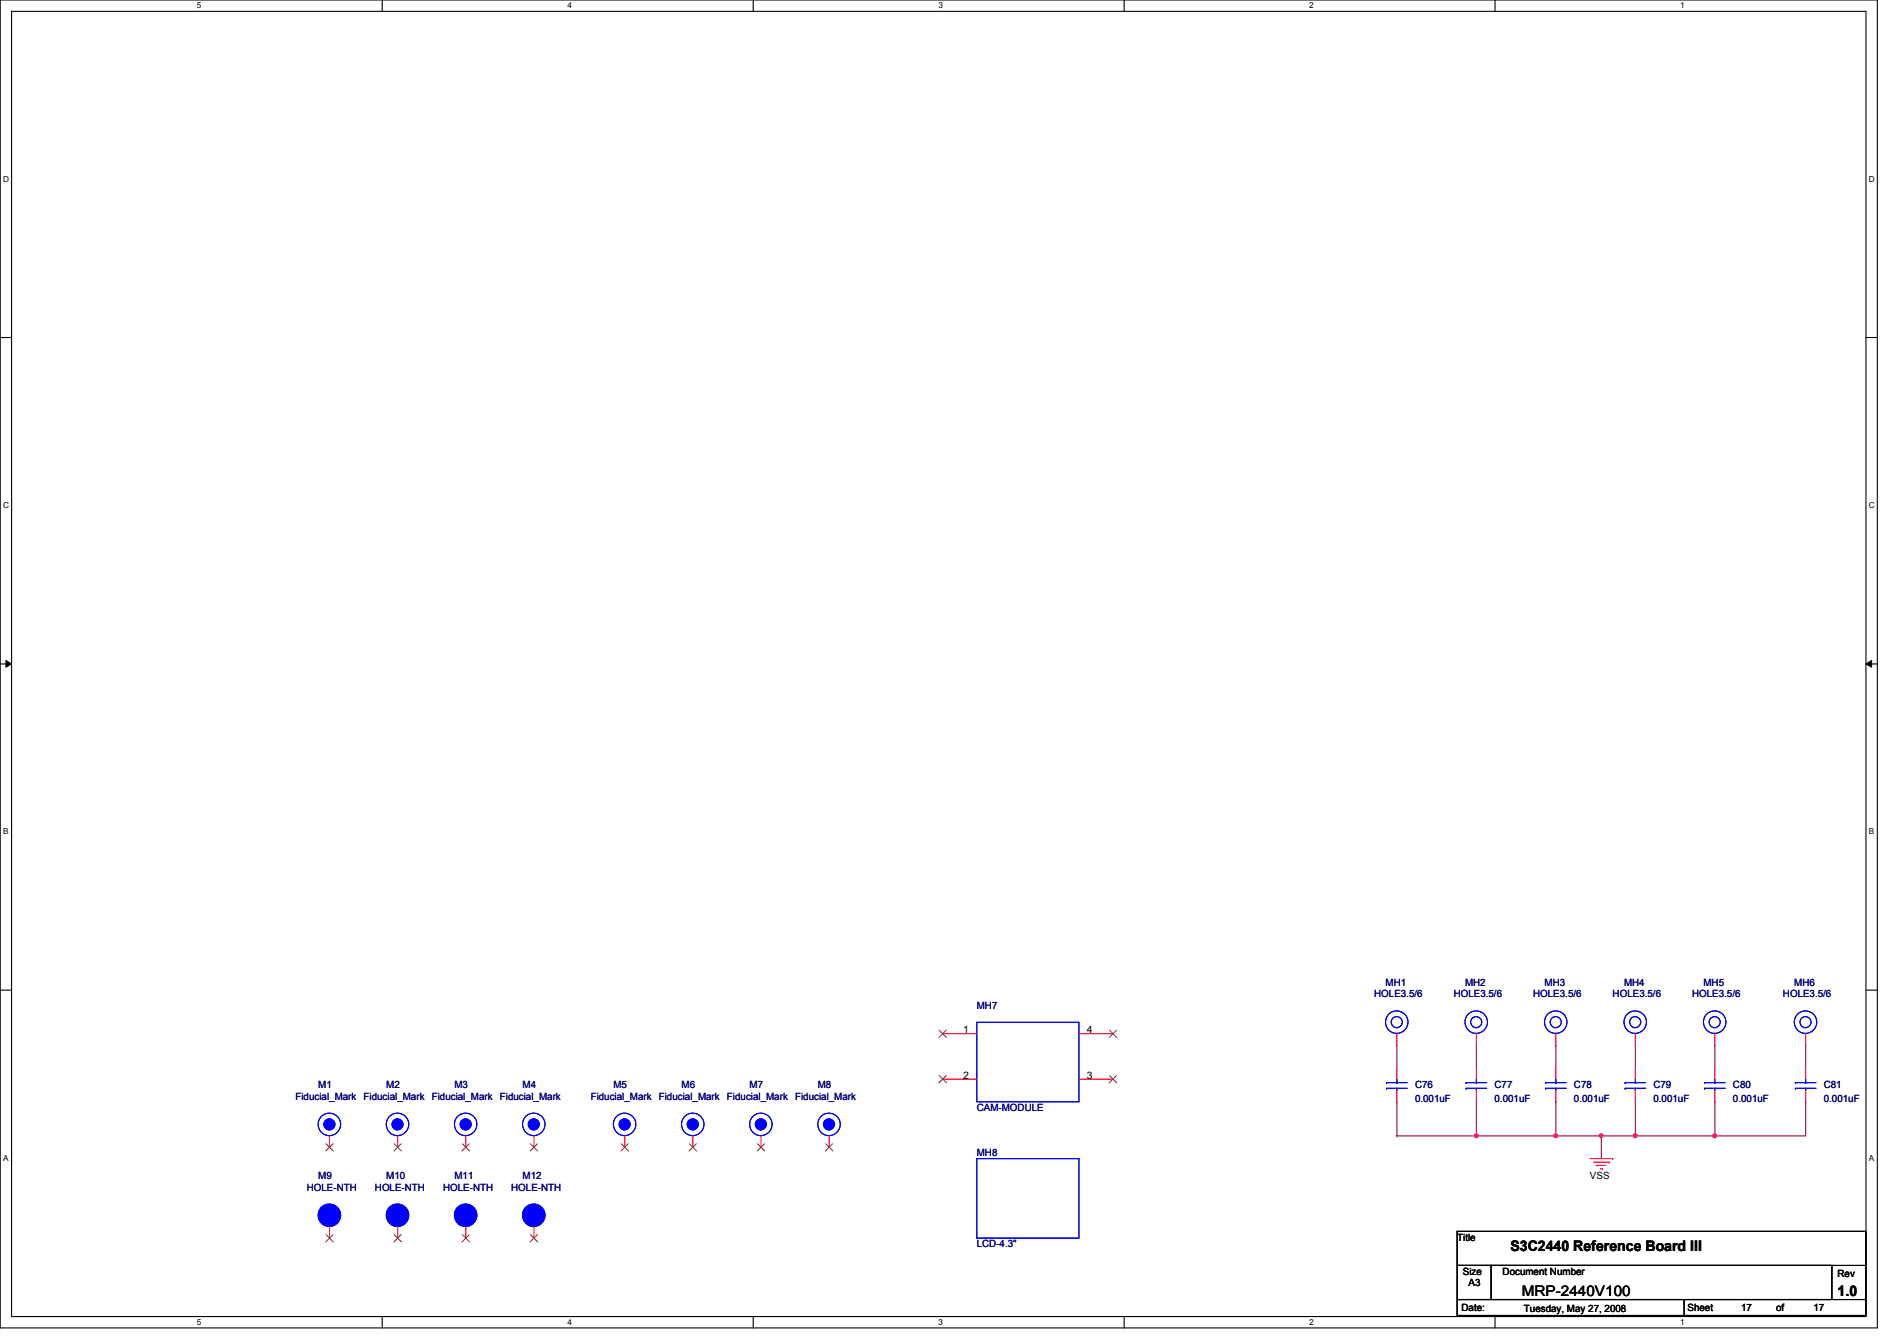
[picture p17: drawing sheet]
<svg xmlns="http://www.w3.org/2000/svg" width="297mm" height="210mm" viewBox="0 0 297 210" stroke-linecap="round" stroke-linejoin="round" font-family="sans-serif">
<defs><g id="words">
<g font-size="2.3">
<text x="236.5" y="195.7">S3C2440 Reference Board III</text>
<text x="238.3" y="202.8">MRP-2440V100</text>
<text x="287.7" y="202.9">1.0</text>
</g>
<g font-size="1.6" fill="#000080">
<text x="217" y="154.3">MH1</text>
<text x="229.4" y="154.3">MH2</text>
<text x="241.8" y="154.3">MH3</text>
<text x="254.3" y="154.3">MH4</text>
<text x="266.7" y="154.3">MH5</text>
<text x="281" y="154.3">MH6</text>
<text x="152.9" y="157.9">MH7</text>
<text x="215.2" y="156.1">HOLE3.5/6</text>
<text x="227.6" y="156.1">HOLE3.5/6</text>
<text x="240.1" y="156.1">HOLE3.5/6</text>
<text x="252.5" y="156.1">HOLE3.5/6</text>
<text x="265" y="156.1">HOLE3.5/6</text>
<text x="279.2" y="156.1">HOLE3.5/6</text>
<text x="46.3" y="172.1">Fiducial_Mark</text>
<text x="49.8" y="170.3">M1</text>
<text x="56.9" y="172.1">Fiducial_Mark</text>
<text x="60.5" y="170.3">M2</text>
<text x="67.6" y="172.1">Fiducial_Mark</text>
<text x="71.2" y="170.3">M3</text>
<text x="78.3" y="172.1">Fiducial_Mark</text>
<text x="81.8" y="170.3">M4</text>
<text x="92.5" y="172.1">Fiducial_Mark</text>
<text x="96" y="170.3">M5</text>
<text x="103.2" y="172.1">Fiducial_Mark</text>
<text x="106.7" y="170.3">M6</text>
<text x="113.8" y="172.1">Fiducial_Mark</text>
<text x="117.4" y="170.3">M7</text>
<text x="124.5" y="172.1">Fiducial_Mark</text>
<text x="128.1" y="170.3">M8</text>
<text x="152.9" y="173.9">CAM-MODULE</text>
<text x="221.6" y="170.3">C76</text>
<text x="221.6" y="172.5">0.001uF</text>
<text x="234" y="170.3">C77</text>
<text x="234" y="172.5">0.001uF</text>
<text x="246.5" y="170.3">C78</text>
<text x="246.5" y="172.5">0.001uF</text>
<text x="258.9" y="170.3">C79</text>
<text x="258.9" y="172.5">0.001uF</text>
<text x="271.4" y="170.3">C80</text>
<text x="271.4" y="172.5">0.001uF</text>
<text x="285.6" y="170.3">C81</text>
<text x="285.6" y="172.5">0.001uF</text>
<text x="49.8" y="184.6">M9</text>
<text x="60.5" y="184.6">M10</text>
<text x="71.2" y="184.6">M11</text>
<text x="81.8" y="184.6">M12</text>
<text x="152.9" y="181">MH8</text>
<text x="48" y="186.4">HOLE-NTH</text>
<text x="58.7" y="186.4">HOLE-NTH</text>
<text x="69.4" y="186.4">HOLE-NTH</text>
<text x="80" y="186.4">HOLE-NTH</text>
<text x="152.9" y="195.2">LCD-4.3&quot;</text>
</g>
<g font-size="1.6">
<text x="150.8" y="161.8">1</text>
<text x="170.2" y="161.8">4</text>
<text x="150.8" y="168.9">2</text>
<text x="170.2" y="168.9">3</text>
<text x="249" y="184.6">VSS</text>
<text x="228.2" y="194.2">Title</text>
<text x="229.1" y="199.5">Size</text>
<text x="230" y="201.3">A3</text>
<text x="235.3" y="199.5">Document Number</text>
<text x="287.7" y="199.9">Rev</text>
<text x="228.8" y="205.2">Date:</text>
<text x="238.6" y="205.4">Tuesday, May 27, 2008</text>
<text x="264.2" y="205.2">Sheet</text>
<text x="272.6" y="205.2">17</text>
<text x="278.1" y="205.2">of</text>
<text x="284" y="205.2">17</text>
</g>
<g font-size="1.3">
<text x="30.8" y="1.3">5</text>
<text x="88.9" y="1.3">4</text>
<text x="146.9" y="1.3">3</text>
<text x="205" y="1.3">2</text>
<text x="263.1" y="1.3">1</text>
<text x=".5" y="28.4">D</text>
<text x="292.6" y="28.4">D</text>
<text x=".5" y="79.5">C</text>
<text x="292.6" y="79.5">C</text>
<text x=".5" y="130.6">B</text>
<text x="292.6" y="130.6">B</text>
<text x=".5" y="181.7">A</text>
<text x="292.6" y="181.7">A</text>
<text x="30.8" y="207.4">5</text>
<text x="88.9" y="207.4">4</text>
<text x="146.9" y="207.4">3</text>
<text x="205" y="207.4">2</text>
<text x="263.1" y="207.4">1</text>
</g>
</g></defs>
<path d="M0 0h294v207.9h-294zM1.8 1.8h290.4v204.3h-290.4z" fill="none" stroke="#000" stroke-width=".17"/>
<g fill="#fff">
<path d="M30.8 .2h.7v1.4h-.7z"/>
<path d="M30.8 206.2h.7v1.4h-.7z"/>
</g>
<path d="M59.9 0v1.8M59.9 206.1v1.8" fill="none" stroke="#000" stroke-width=".17"/>
<g fill="#fff">
<path d="M88.9 .2h.6v1.4h-.6z"/>
<path d="M88.9 206.2h.6v1.4h-.6z"/>
</g>
<path d="M117.9 0v1.8M117.9 206.1v1.8" fill="none" stroke="#000" stroke-width=".17"/>
<g fill="#fff">
<path d="M146.9 .2h.7v1.4h-.7z"/>
<path d="M146.9 206.2h.7v1.4h-.7z"/>
</g>
<path d="M176 0v1.8M176 206.1v1.8" fill="none" stroke="#000" stroke-width=".17"/>
<g fill="#fff">
<path d="M205 .2h.7v1.4h-.7z"/>
<path d="M205 206.2h.7v1.4h-.7z"/>
</g>
<path d="M234.1 0v1.8M234.1 206.1v1.8" fill="none" stroke="#000" stroke-width=".17"/>
<g fill="#fff">
<path d="M263.1 .2h.7v1.4h-.7z"/>
<path d="M263.1 206.2h.7v1.4h-.7z"/>
<path d="M.5 27.3h.9v1.4h-.9z"/>
<path d="M292.6 27.3h.9v1.4h-.9z"/>
<path d="M.5 78.4h.9v1.4h-.9z"/>
<path d="M292.6 78.4h.9v1.4h-.9z"/>
</g>
<path d="M0 52.8h1.8M292.2 52.8h1.8" fill="none" stroke="#000" stroke-width=".17"/>
<g fill="#fff">
<path d="M.5 129.5h.8v1.4h-.8z"/>
<path d="M292.6 129.5h.8v1.4h-.8z"/>
</g>
<path d="M0 103.9h1.8M292.2 103.9h1.8" fill="none" stroke="#000" stroke-width=".17"/>
<path d="M.9 103.4l.9 .5-.9 .5zM292.2 103.9l.9-.5v1z" fill="#000"/>
<path d="M.9 103.4l.9 .5-.9 .5zM292.2 103.9l.9-.5v1z" fill="none" stroke="#000" stroke-width=".16"/>
<g fill="#fff">
<path d="M.5 180.5h.8v1.4h-.8z"/>
<path d="M292.6 180.5h.8v1.4h-.8z"/>
</g>
<path d="M0 155h1.8M292.2 155h1.8" fill="none" stroke="#000" stroke-width=".17"/>
<g fill="none" stroke="#800040" stroke-width=".17">
<path d="M218.7 163.6h.1M218.7 172.5h.1M218.7 177.8h.1M218.7 163.6v3.5M218.7 172.5v5.3M218.7 177.8h24.9M231.2 163.6h.1M231.2 172.5h.1M231.2 177.8h.1M231.2 163.6v3.5M231.2 172.5v5.3M243.6 163.6h.1"/>
<path d="M243.6 163.6v3.5M256.1 163.6h.1M256.1 163.6v3.5M268.5 163.6h.1M268.5 163.6v3.5M282.7 163.6h.1M282.7 172.5h.1M282.7 163.6v3.5M282.7 172.5v5.3"/>
</g>
<circle cx="231.2" cy="177.8" r=".32" fill="#f0f"/>
<circle cx="231.2" cy="177.8" r=".32" fill="none" stroke="#f0f" stroke-width=".17"/>
<path d="M243.6 172.5h.1M243.6 177.8h.1M243.6 172.5v5.3M243.6 177.8h7.1" fill="none" stroke="#800040" stroke-width=".17"/>
<circle cx="243.6" cy="177.8" r=".32" fill="#f0f"/>
<circle cx="243.6" cy="177.8" r=".32" fill="none" stroke="#f0f" stroke-width=".17"/>
<path d="M256.1 172.5h.1M256.1 172.5v5.3M268.5 177.8h.1M268.5 177.8h14.2" fill="none" stroke="#800040" stroke-width=".17"/>
<circle cx="268.5" cy="177.8" r=".32" fill="#f0f"/>
<circle cx="268.5" cy="177.8" r=".32" fill="none" stroke="#f0f" stroke-width=".17"/>
<path d="M250.7 177.8h.1M250.7 177.8v3.6M250.7 177.8h5.4M268.5 172.5h.1M268.5 172.5v5.3" fill="none" stroke="#800040" stroke-width=".17"/>
<circle cx="250.7" cy="177.8" r=".32" fill="#f0f"/>
<circle cx="250.7" cy="177.8" r=".32" fill="none" stroke="#f0f" stroke-width=".17"/>
<path d="M256.1 177.8h.1M256.1 177.8h12.4" fill="none" stroke="#800040" stroke-width=".17"/>
<circle cx="256" cy="177.8" r=".32" fill="#f0f"/>
<circle cx="256" cy="177.8" r=".32" fill="none" stroke="#f0f" stroke-width=".17"/>
<g fill="none" stroke="#f00" stroke-width=".17">
<path d="M218.7 167.1v1.8M218.7 170.7v1.8M231.2 161.8v1.8M231.2 167.1v1.8M231.2 170.7v1.8M243.6 161.8v1.8M249 181.4h3.5M249.5 181.9h2.5M250 182.4h.1M250 182.4h1.5M250.6 183h.3M250.9 183h.1"/>
<path d="M252 181.9h.1M252.5 181.4h.1"/>
</g>
<path d="M228.2 192.7h64v5.4h-64zM228.2 198.1h5.3v5.3h-5.3zM233.5 198.1h53.3v5.3h-53.3zM292.2 198.2v5.2M228.2 203.4h35.5v2.5h-35.5zM263.7 203.4h28.5v2.5h-28.5zM292.2 203.4h.1" fill="none" stroke="#000" stroke-width=".17"/>
<g fill="none" stroke="#00f" stroke-width=".17">
<path d="M217.1 169.5h.1M217.1 170.3h.1M217.1 169.5h3.2M217.1 170.3h3.2M218.7 170.3h.1M218.7 169.5h.1M218.7 168.9v.6M218.7 170.3v.4M229.6 169.5h.1M229.6 170.3h.1M229.6 169.5h3.2M229.6 170.3h3.2"/>
<path d="M231.2 170.3h.1M231.2 169.5h.1M231.2 168.9v.6M231.2 170.3v.4"/>
<circle cx="231.2" cy="160" r="1.76"/>
<circle cx="231.2" cy="160" r=".87"/>
<circle cx="243.6" cy="160" r="1.76"/>
<circle cx="243.6" cy="160" r=".87"/>
<circle cx="51.6" cy="176" r="1.76"/>
</g>
<circle cx="51.6" cy="176" r=".87" fill="#00f"/>
<g fill="none" stroke="#00f" stroke-width=".17">
<circle cx="51.6" cy="176" r="1.76"/>
<circle cx="51.6" cy="176" r=".87"/>
</g>
<circle cx="51.6" cy="176" r=".87" fill="#00f"/>
<circle cx="51.6" cy="176" r=".87" fill="none" stroke="#00f" stroke-width=".17"/>
<path d="M51.6 177.8v1.8" fill="none" stroke="#f00" stroke-width=".17"/>
<path d="M51 179l1.2 1.2M52.2 179l-1.2 1.2" fill="none" stroke="#804000" stroke-width=".16"/>
<circle cx="83.6" cy="190.2" r="1.76" fill="#00f"/>
<g fill="none" stroke="#00f" stroke-width=".17">
<circle cx="83.6" cy="190.2" r="1.76"/>
<circle cx="83.6" cy="190.2" r=".87"/>
</g>
<circle cx="83.6" cy="190.2" r="1.76" fill="#00f"/>
<g fill="none" stroke="#00f" stroke-width=".17">
<circle cx="72.9" cy="176" r="1.76"/>
<circle cx="83.6" cy="190.2" r="1.76"/>
<circle cx="83.6" cy="190.2" r=".87"/>
</g>
<path d="M83.6 192v1.8" fill="none" stroke="#f00" stroke-width=".17"/>
<path d="M83.1 193.3l1.1 1.1M84.2 193.3l-1.2 1.1" fill="none" stroke="#804000" stroke-width=".16"/>
<circle cx="72.9" cy="176" r=".87" fill="#00f"/>
<g fill="none" stroke="#00f" stroke-width=".17">
<circle cx="72.9" cy="176" r="1.76"/>
<circle cx="72.9" cy="176" r=".87"/>
</g>
<circle cx="72.9" cy="176" r=".87" fill="#00f"/>
<g fill="none" stroke="#00f" stroke-width=".17">
<circle cx="72.9" cy="176" r=".87"/>
<circle cx="108.5" cy="176" r="1.76"/>
</g>
<path d="M72.9 177.8v1.8" fill="none" stroke="#f00" stroke-width=".17"/>
<path d="M72.4 179l1.1 1.2M73.5 179l-1.2 1.2" fill="none" stroke="#804000" stroke-width=".16"/>
<circle cx="108.5" cy="176" r=".87" fill="#00f"/>
<g fill="none" stroke="#00f" stroke-width=".17">
<circle cx="108.5" cy="176" r="1.76"/>
<circle cx="108.5" cy="176" r=".87"/>
</g>
<circle cx="108.5" cy="176" r=".87" fill="#00f"/>
<circle cx="108.5" cy="176" r=".87" fill="none" stroke="#00f" stroke-width=".17"/>
<path d="M108.5 177.8v1.8" fill="none" stroke="#f00" stroke-width=".17"/>
<path d="M107.9 179l1.2 1.2M109 179l-1.1 1.2" fill="none" stroke="#804000" stroke-width=".16"/>
<circle cx="62.2" cy="190.2" r="1.76" fill="#00f"/>
<g fill="none" stroke="#00f" stroke-width=".17">
<circle cx="62.2" cy="190.2" r="1.76"/>
<circle cx="62.2" cy="190.2" r=".87"/>
</g>
<circle cx="62.2" cy="190.2" r="1.76" fill="#00f"/>
<g fill="none" stroke="#00f" stroke-width=".17">
<path d="M281.1 169.5h.1M281.1 170.3h.1M281.1 169.5h3.2M281.1 170.3h3.2M282.7 170.3h.1M282.7 169.5h.1M282.7 168.9v.6M282.7 170.3v.4"/>
<circle cx="129.8" cy="176" r="1.76"/>
<circle cx="62.2" cy="190.2" r="1.76"/>
<circle cx="62.2" cy="190.2" r=".87"/>
</g>
<path d="M282.7 167.1v1.8M282.7 170.7v1.8M62.3 192v1.8" fill="none" stroke="#f00" stroke-width=".17"/>
<path d="M61.7 193.3l1.2 1.1M62.8 193.3l-1.1 1.1" fill="none" stroke="#804000" stroke-width=".16"/>
<circle cx="129.8" cy="176" r=".87" fill="#00f"/>
<g fill="none" stroke="#00f" stroke-width=".17">
<circle cx="129.8" cy="176" r="1.76"/>
<circle cx="129.8" cy="176" r=".87"/>
</g>
<circle cx="129.8" cy="176" r=".87" fill="#00f"/>
<g fill="none" stroke="#00f" stroke-width=".17">
<path d="M254.5 169.5h.1M254.5 170.3h.1M254.5 169.5h3.2M254.5 170.3h3.2M256.1 170.3h.1M256.1 169.5h.1M256.1 168.9v.6M256.1 170.3v.4M266.9 169.5h.1M266.9 170.3h.1M266.9 169.5h3.2M266.9 170.3h3.2"/>
<path d="M268.5 170.3h.1M268.5 169.5h.1M268.5 168.9v.6M268.5 170.3v.4"/>
<circle cx="62.2" cy="176" r="1.76"/>
<circle cx="129.8" cy="176" r=".87"/>
</g>
<path d="M129.8 177.8v1.8M256.1 167.1v1.8M256.1 170.7v1.8M268.5 167.1v1.8M268.5 170.7v1.8" fill="none" stroke="#f00" stroke-width=".17"/>
<path d="M129.3 179l1.1 1.2M130.4 179l-1.2 1.2" fill="none" stroke="#804000" stroke-width=".16"/>
<circle cx="62.2" cy="176" r=".87" fill="#00f"/>
<g fill="none" stroke="#00f" stroke-width=".17">
<circle cx="62.2" cy="176" r="1.76"/>
<circle cx="62.2" cy="176" r=".87"/>
</g>
<circle cx="62.2" cy="176" r=".87" fill="#00f"/>
<g fill="none" stroke="#00f" stroke-width=".17">
<circle cx="268.5" cy="160" r="1.76"/>
<circle cx="268.5" cy="160" r=".87"/>
<circle cx="62.2" cy="176" r=".87"/>
<circle cx="97.8" cy="176" r="1.76"/>
</g>
<path d="M62.3 177.8v1.8M268.5 161.8v1.8" fill="none" stroke="#f00" stroke-width=".17"/>
<path d="M61.7 179l1.2 1.2M62.8 179l-1.1 1.2" fill="none" stroke="#804000" stroke-width=".16"/>
<circle cx="97.8" cy="176" r=".87" fill="#00f"/>
<g fill="none" stroke="#00f" stroke-width=".17">
<circle cx="97.8" cy="176" r="1.76"/>
<circle cx="97.8" cy="176" r=".87"/>
</g>
<circle cx="97.8" cy="176" r=".87" fill="#00f"/>
<g fill="none" stroke="#00f" stroke-width=".17">
<path d="M152.9 181.4h16v12.4h-16z"/>
<circle cx="218.7" cy="160" r="1.76"/>
<circle cx="218.7" cy="160" r=".87"/>
<circle cx="83.6" cy="176" r="1.76"/>
<circle cx="97.8" cy="176" r=".87"/>
</g>
<path d="M97.8 177.8v1.8M218.7 161.8v1.8" fill="none" stroke="#f00" stroke-width=".17"/>
<path d="M97.3 179l1.1 1.2M98.4 179l-1.2 1.2" fill="none" stroke="#804000" stroke-width=".16"/>
<circle cx="83.6" cy="176" r=".87" fill="#00f"/>
<g fill="none" stroke="#00f" stroke-width=".17">
<circle cx="83.6" cy="176" r="1.76"/>
<circle cx="83.6" cy="176" r=".87"/>
</g>
<circle cx="83.6" cy="176" r=".87" fill="#00f"/>
<g fill="none" stroke="#00f" stroke-width=".17">
<circle cx="256" cy="160" r="1.76"/>
<circle cx="256" cy="160" r=".87"/>
<circle cx="83.6" cy="176" r=".87"/>
</g>
<path d="M83.6 177.8v1.8M256.1 161.8v1.8" fill="none" stroke="#f00" stroke-width=".17"/>
<path d="M83.1 179l1.1 1.2M84.2 179l-1.2 1.2" fill="none" stroke="#804000" stroke-width=".16"/>
<circle cx="51.6" cy="190.2" r="1.76" fill="#00f"/>
<g fill="none" stroke="#00f" stroke-width=".17">
<circle cx="51.6" cy="190.2" r="1.76"/>
<circle cx="51.6" cy="190.2" r=".87"/>
</g>
<circle cx="51.6" cy="190.2" r="1.76" fill="#00f"/>
<g fill="none" stroke="#00f" stroke-width=".17">
<circle cx="51.6" cy="190.2" r="1.76"/>
<circle cx="51.6" cy="190.2" r=".87"/>
</g>
<path d="M51.6 192v1.8" fill="none" stroke="#f00" stroke-width=".17"/>
<path d="M51 193.3l1.2 1.1M52.2 193.3l-1.2 1.1" fill="none" stroke="#804000" stroke-width=".16"/>
<circle cx="72.9" cy="190.2" r="1.76" fill="#00f"/>
<g fill="none" stroke="#00f" stroke-width=".17">
<circle cx="72.9" cy="190.2" r="1.76"/>
<circle cx="72.9" cy="190.2" r=".87"/>
</g>
<circle cx="72.9" cy="190.2" r="1.76" fill="#00f"/>
<g fill="none" stroke="#00f" stroke-width=".17">
<path d="M152.9 160h16v12.5h-16zM242 169.5h.1M242 170.3h.1M242 169.5h3.2M242 170.3h3.2M243.6 170.3h.1M243.6 169.5h.1M243.6 168.9v.6M243.6 170.3v.4"/>
<circle cx="282.7" cy="160" r="1.76"/>
<circle cx="282.7" cy="160" r=".87"/>
<circle cx="119.1" cy="176" r="1.76"/>
<circle cx="72.9" cy="190.2" r="1.76"/>
<circle cx="72.9" cy="190.2" r=".87"/>
</g>
<path d="M147.6 161.8h5.3M147.6 168.9h5.3M168.9 161.8h5.4M168.9 168.9h5.4M243.6 167.1v1.8M243.6 170.7v1.8M282.7 161.8v1.8M72.9 192v1.8" fill="none" stroke="#f00" stroke-width=".17"/>
<path d="M147.1 161.2l1.1 1.2M147.1 168.4l1.1 1.1M148.2 161.2l-1.2 1.2M148.2 168.4l-1.2 1.1M173.7 168.4l1.2 1.1M173.7 161.2l1.2 1.2M174.8 168.4l-1.1 1.1M174.8 161.2l-1.1 1.2M72.4 193.3l1.1 1.1M73.5 193.3l-1.2 1.1" fill="none" stroke="#804000" stroke-width=".16"/>
<circle cx="119.1" cy="176" r=".87" fill="#00f"/>
<g fill="none" stroke="#00f" stroke-width=".17">
<circle cx="119.1" cy="176" r="1.76"/>
<circle cx="119.1" cy="176" r=".87"/>
</g>
<circle cx="119.1" cy="176" r=".87" fill="#00f"/>
<circle cx="119.1" cy="176" r=".87" fill="none" stroke="#00f" stroke-width=".17"/>
<path d="M119.2 177.8v1.8" fill="none" stroke="#f00" stroke-width=".17"/>
<path d="M118.6 179l1.2 1.2M119.7 179l-1.1 1.2" fill="none" stroke="#804000" stroke-width=".16"/>
<circle cx="231.2" cy="177.8" r=".32" fill="#f0f"/>
<circle cx="231.2" cy="177.8" r=".32" fill="none" stroke="#f0f" stroke-width=".17"/>
<circle cx="243.6" cy="177.8" r=".32" fill="#f0f"/>
<circle cx="243.6" cy="177.8" r=".32" fill="none" stroke="#f0f" stroke-width=".17"/>
<circle cx="268.5" cy="177.8" r=".32" fill="#f0f"/>
<circle cx="268.5" cy="177.8" r=".32" fill="none" stroke="#f0f" stroke-width=".17"/>
<circle cx="250.7" cy="177.8" r=".32" fill="#f0f"/>
<circle cx="250.7" cy="177.8" r=".32" fill="none" stroke="#f0f" stroke-width=".17"/>
<circle cx="256" cy="177.8" r=".32" fill="#f0f"/>
<circle cx="256" cy="177.8" r=".32" fill="none" stroke="#f0f" stroke-width=".17"/>
<use href="#words"/>
</svg>
